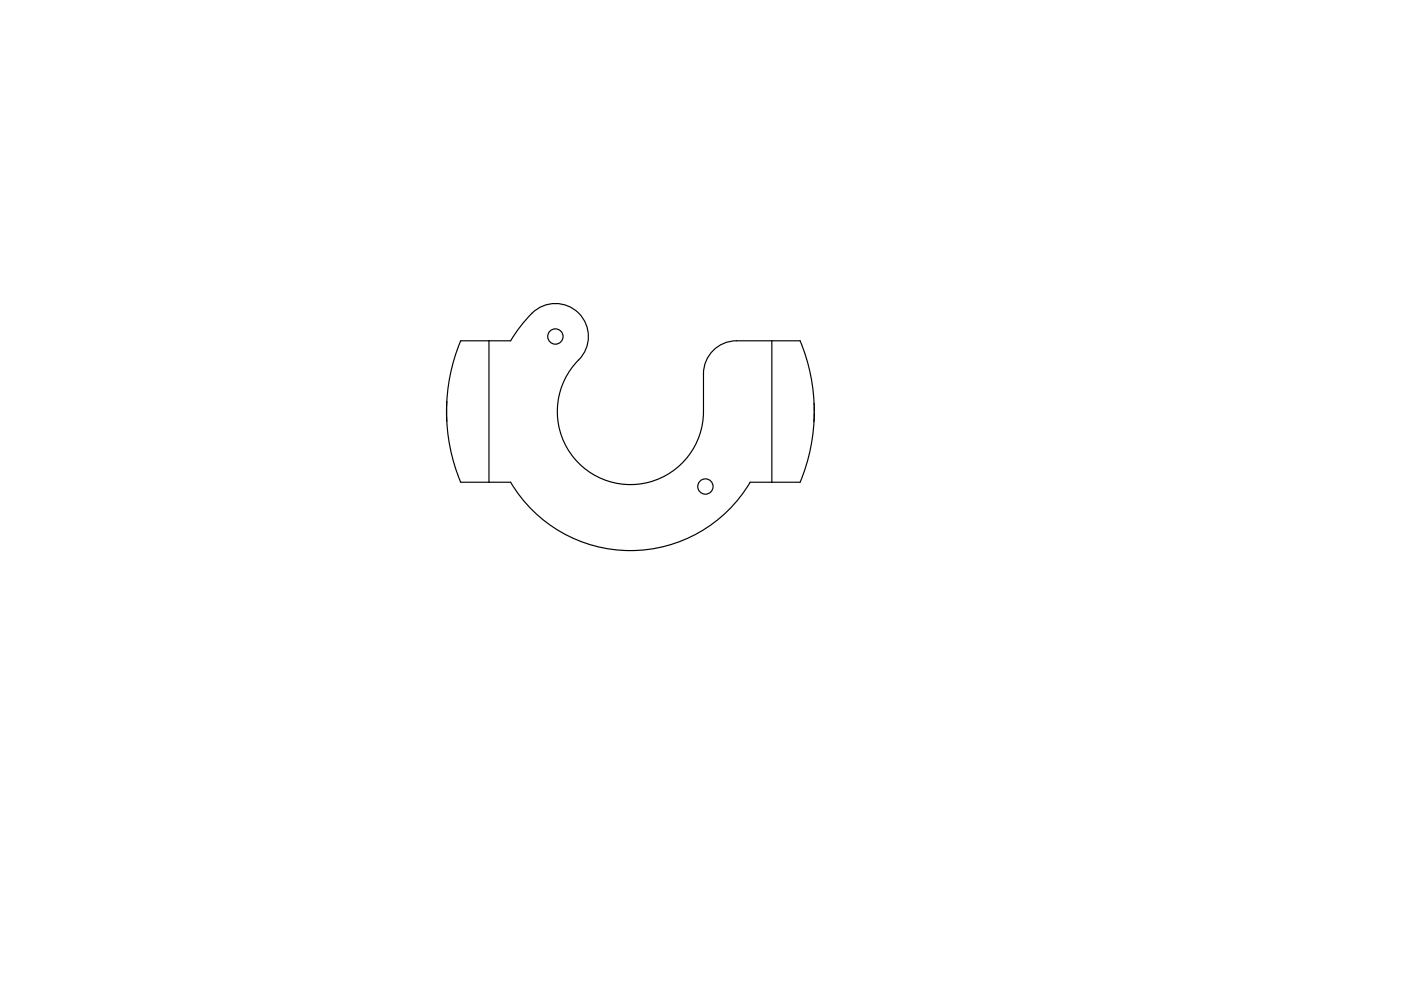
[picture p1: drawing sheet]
<svg xmlns="http://www.w3.org/2000/svg" width="297mm" height="210mm" viewBox="0 0 297 210" stroke-linecap="round" stroke-linejoin="round" font-family="sans-serif">
<path d="M133.7 90.5h.1" fill="none" stroke="#000" stroke-width=".21"/>
<path d="M103.7 72.3h4.6a27 27 0 0 1 5.3-6.6 7 7 0 0 1 9.5 1.1 7 7 0 0 1-.4 9.5 15.5 15.5 0 0 0 5 25.3 15.5 15.5 0 0 0 21.5-14.3v-8a7 7 0 0 1 6.9-7h7.5v29.9h-4.6a29.5 29.5 0 0 1-50.7 0h-4.6z" fill-rule="evenodd" fill="#fff"/>
<path d="M133.7 90.5h.1" fill="none" stroke="#000" stroke-width=".21"/>
<g fill="#fff">
<path d="M163.6 72.3h6a39 39 0 0 1 3 16.2 39 39 0 0 1-3 13.7h-6z" fill-rule="evenodd"/>
<path d="M97.7 72.3h6v29.9h-6a39 39 0 0 1 0-29.9z" fill-rule="evenodd"/>
<path d="M94.7 85.1v4.3z" fill-rule="evenodd"/>
<circle cx="117.8" cy="71.3" r="1.62"/>
<circle cx="149.6" cy="103.2" r="1.62"/>
</g>
<g fill="none" stroke="#000" stroke-width=".25">
<path d="M97.7 72.3h10.6a27 27 0 0 1 5.3-6.6 7 7 0 0 1 9.5 1.1 7 7 0 0 1-.4 9.5 15.5 15.5 0 0 0 5 25.3 15.5 15.5 0 0 0 21.5-14.3v-8a7 7 0 0 1 6.9-7h13.5a39 39 0 0 1 0 29.9h-10.6a29.5 29.5 0 0 1-50.7 0h-10.6a39 39 0 0 1 0-29.9zM103.7 72.3v29.9M163.6 72.3v29.9M94.7 85.1v4.3M172.6 89v.4M172.6 85.5v.6M172.6 88.6v.4M172.6 86.3v.3M172.6 86.9h.1M172.6 86.9v.3M172.6 87.5v.9"/>
<circle cx="117.8" cy="71.3" r="1.62"/>
<circle cx="149.6" cy="103.2" r="1.62"/>
</g>
</svg>
